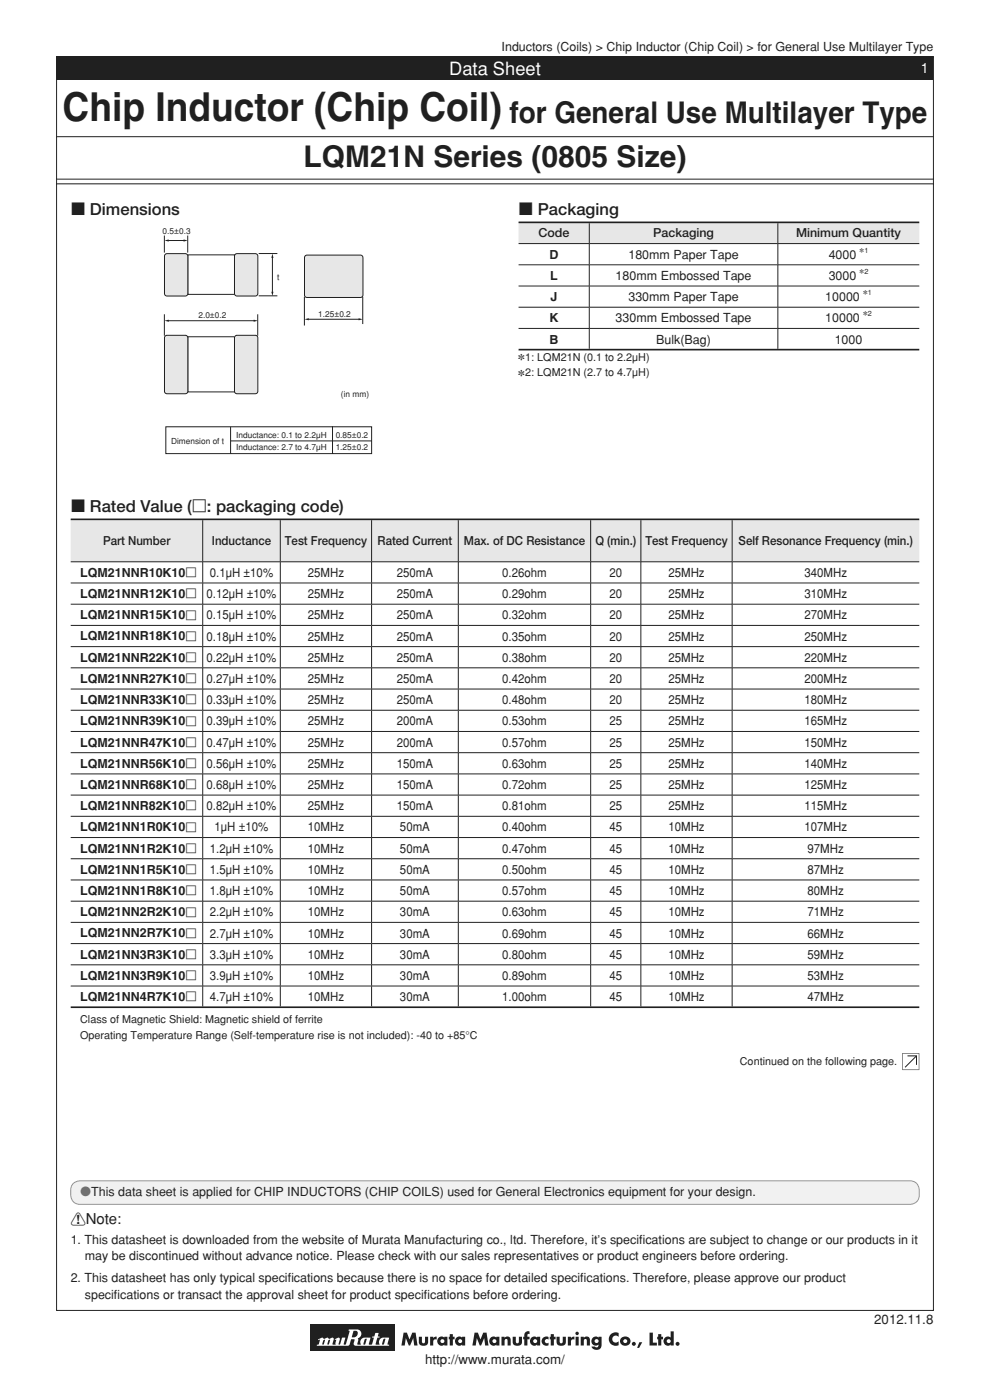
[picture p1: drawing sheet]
<svg xmlns="http://www.w3.org/2000/svg" width="210mm" height="297mm" viewBox="0 0 210 297" stroke-linecap="round" stroke-linejoin="round" font-family="sans-serif">
<defs><g id="words">
<text font-size="8.5" fill="#231f20" x="13.3" y="25.8">Chip Inductor (Chip Coil)</text>
<g font-size="6.3" fill="#231f20">
<text x="108.1" y="26.1">for General Use Multilayer Type</text>
<text x="64.4" y="35.5">LQM21N Series (0805 Size)</text>
</g>
<text font-size="3.9" fill="#fff" x="95.3" y="15.9">Data Sheet</text>
<g font-size="3.5" fill="#231f20">
<text x="15" y="45.6">c Dimensions</text>
<text x="110" y="45.6">c Packaging</text>
<text x="15" y="108.6">c Rated Value (p: packaging code)</text>
</g>
<text font-size="3.2" fill="#231f20" x="15" y="259.8">!Note:</text>
<text font-size="3" fill="#fff" x="195.3" y="15.6">1</text>
<g font-size="2.8" fill="#231f20">
<text x="185.4" y="280.9">2012.11.8</text>
<text x="90.2" y="289.4">http://www.murata.com/</text>
</g>
<g font-size="2.6" fill="#231f20">
<text x="106.4" y="10.8">Inductors (Coils) &gt; Chip Inductor (Chip Coil) &gt; for General Use Multilayer Type</text>
<text x="114.2" y="50.4">Code</text>
<text x="138.6" y="50.4">Packaging</text>
<text x="168.9" y="50.4">Minimum Quantity</text>
<text x="116.5" y="54.9">D</text>
<text x="116.7" y="59.4">L</text>
<text x="130.6" y="59.4">180mm Embossed Tape</text>
<text x="133.3" y="54.9">180mm Paper Tape</text>
<text x="175.8" y="59.4">3000</text>
<text x="175.8" y="54.9">4000</text>
<text x="116.8" y="63.9">J</text>
<text x="133.3" y="63.9">330mm Paper Tape</text>
<text x="175" y="63.9">10000</text>
<text x="116.5" y="68.4">K</text>
<text x="130.6" y="68.4">330mm Embossed Tape</text>
<text x="175" y="68.4">10000</text>
<text x="116.5" y="72.9">B</text>
<text x="139.2" y="72.9">Bulk(Bag)</text>
<text x="177.1" y="72.9">1000</text>
<text x="21.9" y="115.6">Part Number</text>
<text x="44.9" y="115.6">Inductance</text>
<text x="60.4" y="115.6">Test Frequency</text>
<text x="80.1" y="115.6">Rated Current</text>
<text x="98.4" y="115.6">Max. of DC Resistance</text>
<text x="126.3" y="115.6">Q (min.)</text>
<text x="136.9" y="115.6">Test Frequency</text>
<text x="156.7" y="115.6">Self Resonance Frequency (min.)</text>
<text x="17" y="122.4">LQM21NNR10K10p</text>
<text x="44.5" y="122.4">0.1µH ±10%</text>
<text x="65.3" y="122.4">25MHz</text>
<text x="84.2" y="122.4">250mA</text>
<text x="106.5" y="122.4">0.26ohm</text>
<text x="129.3" y="122.4">20</text>
<text x="141.8" y="122.4">25MHz</text>
<text x="170.6" y="122.4">340MHz</text>
<text x="17" y="126.9">LQM21NNR12K10p</text>
<text x="17" y="131.4">LQM21NNR15K10p</text>
<text x="43.8" y="126.9">0.12µH ±10%</text>
<text x="43.8" y="131.4">0.15µH ±10%</text>
<text x="65.3" y="126.9">25MHz</text>
<text x="65.3" y="131.4">25MHz</text>
<text x="84.2" y="126.9">250mA</text>
<text x="84.2" y="131.4">250mA</text>
<text x="106.5" y="126.9">0.29ohm</text>
<text x="106.5" y="131.4">0.32ohm</text>
<text x="129.3" y="126.9">20</text>
<text x="129.3" y="131.4">20</text>
<text x="141.8" y="126.9">25MHz</text>
<text x="141.8" y="131.4">25MHz</text>
<text x="170.6" y="126.9">310MHz</text>
<text x="170.6" y="131.4">270MHz</text>
<text x="17" y="135.9">LQM21NNR18K10p</text>
<text x="43.8" y="135.9">0.18µH ±10%</text>
<text x="65.3" y="135.9">25MHz</text>
<text x="84.2" y="135.9">250mA</text>
<text x="106.5" y="135.9">0.35ohm</text>
<text x="129.3" y="135.9">20</text>
<text x="141.8" y="135.9">25MHz</text>
<text x="170.6" y="135.9">250MHz</text>
<text x="17" y="140.4">LQM21NNR22K10p</text>
<text x="43.8" y="140.4">0.22µH ±10%</text>
<text x="65.3" y="140.4">25MHz</text>
<text x="84.2" y="140.4">250mA</text>
<text x="106.5" y="140.4">0.38ohm</text>
<text x="129.3" y="140.4">20</text>
<text x="141.8" y="140.4">25MHz</text>
<text x="170.6" y="140.4">220MHz</text>
<text x="17" y="144.9">LQM21NNR27K10p</text>
<text x="17" y="149.4">LQM21NNR33K10p</text>
<text x="43.8" y="144.9">0.27µH ±10%</text>
<text x="43.8" y="149.4">0.33µH ±10%</text>
<text x="65.3" y="144.9">25MHz</text>
<text x="65.3" y="149.4">25MHz</text>
<text x="84.2" y="144.9">250mA</text>
<text x="84.2" y="149.4">250mA</text>
<text x="106.5" y="144.9">0.42ohm</text>
<text x="106.5" y="149.4">0.48ohm</text>
<text x="129.3" y="144.9">20</text>
<text x="129.3" y="149.4">20</text>
<text x="141.8" y="144.9">25MHz</text>
<text x="141.8" y="149.4">25MHz</text>
<text x="170.6" y="144.9">200MHz</text>
<text x="170.6" y="149.4">180MHz</text>
<text x="17" y="153.9">LQM21NNR39K10p</text>
<text x="43.8" y="153.9">0.39µH ±10%</text>
<text x="65.3" y="153.9">25MHz</text>
<text x="84.2" y="153.9">200mA</text>
<text x="106.5" y="153.9">0.53ohm</text>
<text x="129.3" y="153.9">25</text>
<text x="141.8" y="153.9">25MHz</text>
<text x="170.6" y="153.9">165MHz</text>
<text x="17" y="158.4">LQM21NNR47K10p</text>
<text x="43.8" y="158.4">0.47µH ±10%</text>
<text x="65.3" y="158.4">25MHz</text>
<text x="84.2" y="158.4">200mA</text>
<text x="106.5" y="158.4">0.57ohm</text>
<text x="129.3" y="158.4">25</text>
<text x="141.8" y="158.4">25MHz</text>
<text x="170.6" y="158.4">150MHz</text>
<text x="17" y="162.9">LQM21NNR56K10p</text>
<text x="17" y="167.4">LQM21NNR68K10p</text>
<text x="43.8" y="162.9">0.56µH ±10%</text>
<text x="43.8" y="167.4">0.68µH ±10%</text>
<text x="65.3" y="162.9">25MHz</text>
<text x="65.3" y="167.4">25MHz</text>
<text x="84.2" y="162.9">150mA</text>
<text x="84.2" y="167.4">150mA</text>
<text x="106.5" y="162.9">0.63ohm</text>
<text x="106.5" y="167.4">0.72ohm</text>
<text x="129.3" y="162.9">25</text>
<text x="129.3" y="167.4">25</text>
<text x="141.8" y="162.9">25MHz</text>
<text x="141.8" y="167.4">25MHz</text>
<text x="170.6" y="162.9">140MHz</text>
<text x="170.6" y="167.4">125MHz</text>
<text x="17" y="171.9">LQM21NNR82K10p</text>
<text x="43.8" y="171.9">0.82µH ±10%</text>
<text x="65.3" y="171.9">25MHz</text>
<text x="84.2" y="171.9">150mA</text>
<text x="106.5" y="171.9">0.81ohm</text>
<text x="129.3" y="171.9">25</text>
<text x="141.8" y="171.9">25MHz</text>
<text x="170.6" y="171.9">115MHz</text>
<text x="17" y="176.4">LQM21NN1R0K10p</text>
<text x="45.5" y="176.4">1µH ±10%</text>
<text x="65.3" y="176.4">10MHz</text>
<text x="84.8" y="176.4">50mA</text>
<text x="106.5" y="176.4">0.40ohm</text>
<text x="129.3" y="176.4">45</text>
<text x="141.8" y="176.4">10MHz</text>
<text x="170.6" y="176.4">107MHz</text>
<text x="17" y="180.9">LQM21NN1R2K10p</text>
<text x="17" y="185.4">LQM21NN1R5K10p</text>
<text x="44.5" y="180.9">1.2µH ±10%</text>
<text x="44.5" y="185.4">1.5µH ±10%</text>
<text x="65.3" y="180.9">10MHz</text>
<text x="65.3" y="185.4">10MHz</text>
<text x="84.8" y="180.9">50mA</text>
<text x="84.8" y="185.4">50mA</text>
<text x="106.5" y="180.9">0.47ohm</text>
<text x="106.5" y="185.4">0.50ohm</text>
<text x="129.3" y="180.9">45</text>
<text x="129.3" y="185.4">45</text>
<text x="141.8" y="180.9">10MHz</text>
<text x="141.8" y="185.4">10MHz</text>
<text x="171.3" y="180.9">97MHz</text>
<text x="171.3" y="185.4">87MHz</text>
<text x="17" y="189.9">LQM21NN1R8K10p</text>
<text x="44.5" y="189.9">1.8µH ±10%</text>
<text x="65.3" y="189.9">10MHz</text>
<text x="84.8" y="189.9">50mA</text>
<text x="106.5" y="189.9">0.57ohm</text>
<text x="129.3" y="189.9">45</text>
<text x="141.8" y="189.9">10MHz</text>
<text x="171.3" y="189.9">80MHz</text>
<text x="17" y="194.4">LQM21NN2R2K10p</text>
<text x="44.5" y="194.4">2.2µH ±10%</text>
<text x="65.3" y="194.4">10MHz</text>
<text x="84.8" y="194.4">30mA</text>
<text x="106.5" y="194.4">0.63ohm</text>
<text x="129.3" y="194.4">45</text>
<text x="141.8" y="194.4">10MHz</text>
<text x="171.3" y="194.4">71MHz</text>
<text x="17" y="198.9">LQM21NN2R7K10p</text>
<text x="17" y="203.4">LQM21NN3R3K10p</text>
<text x="44.5" y="198.9">2.7µH ±10%</text>
<text x="44.5" y="203.4">3.3µH ±10%</text>
<text x="65.3" y="198.9">10MHz</text>
<text x="65.3" y="203.4">10MHz</text>
<text x="84.8" y="198.9">30mA</text>
<text x="84.8" y="203.4">30mA</text>
<text x="106.5" y="198.9">0.69ohm</text>
<text x="106.5" y="203.4">0.80ohm</text>
<text x="129.3" y="198.9">45</text>
<text x="129.3" y="203.4">45</text>
<text x="141.8" y="198.9">10MHz</text>
<text x="141.8" y="203.4">10MHz</text>
<text x="171.3" y="198.9">66MHz</text>
<text x="171.3" y="203.4">59MHz</text>
<text x="17" y="207.9">LQM21NN3R9K10p</text>
<text x="44.5" y="207.9">3.9µH ±10%</text>
<text x="65.3" y="207.9">10MHz</text>
<text x="84.8" y="207.9">30mA</text>
<text x="106.5" y="207.9">0.89ohm</text>
<text x="129.3" y="207.9">45</text>
<text x="141.8" y="207.9">10MHz</text>
<text x="171.3" y="207.9">53MHz</text>
<text x="17" y="212.4">LQM21NN4R7K10p</text>
<text x="44.5" y="212.4">4.7µH ±10%</text>
<text x="65.3" y="212.4">10MHz</text>
<text x="84.8" y="212.4">30mA</text>
<text x="106.5" y="212.4">1.00ohm</text>
<text x="129.3" y="212.4">45</text>
<text x="141.8" y="212.4">10MHz</text>
<text x="171.3" y="212.4">47MHz</text>
<text x="15" y="263.9">1. This datasheet is downloaded from the website of Murata Manufacturing co., ltd. Therefore, it’s specifcations are subject to change or our products in it</text>
<text x="135.6" y="263.9">i</text>
<text x="18" y="267.4">may be discontinued without advance notice. Please check with our sales representatives or product engineers before ordering.</text>
<text x="15" y="272">2. This datasheet has only typical specifcations because there is no space for detailed specif</text>
<text x="18" y="275.5">specif</text>
<text x="24.2" y="275.5">i cations or transact the approval sheet for product specif</text>
<text x="61" y="272">i</text>
<text x="89.9" y="275.5">i cations before ordering.</text>
<text x="123.1" y="272">i cations. Therefore, please approve our product</text>
</g>
<text font-size="2.6" fill="#6d6e70" x="17" y="253.8">oThis data sheet is applied for CHIP INDUCTORS (CHIP COILS) used for General Electronics equipment for your design.</text>
<g font-size="2.3" fill="#231f20">
<text x="110" y="76.5">*1: LQM21N (0.1 to 2.2µH)</text>
<text x="110" y="79.9">*2: LQM21N (2.7 to 4.7µH)</text>
<text x="17" y="217">Class of Magnetic Shield: Magnetic shield of ferrite</text>
<text x="17" y="220.4">Operating Temperature Range (Self-temperature rise is not included): -40 to +85°C</text>
<text x="156.9" y="225.9">Continued on the following page.</text>
</g>
<g font-size="1.8" fill="#231f20">
<text x="34.5" y="49.5">0.5±0.3</text>
<text x="58.8" y="59.4">t</text>
<text x="42.1" y="67.4">2.0±0.2</text>
<text x="67.5" y="67.3">1.25±0.2</text>
<text x="72.3" y="84.2">(in mm)</text>
<text x="36.3" y="94.2">Dimension of t</text>
<text x="50.1" y="92.8">Inductance: 0.1 to 2.2μH</text>
<text x="50.1" y="95.6">Inductance: 2.7 to 4.7μH</text>
<text x="71.2" y="92.8">0.85±0.2</text>
<text x="71.2" y="95.6">1.25±0.2</text>
</g>
<g font-size="1.5" fill="#231f20">
<text x="182.4" y="53.6">*1</text>
<text x="182.4" y="58.1">*2</text>
<text x="183.1" y="62.6">*1</text>
<text x="183.1" y="67.1">*2</text>
</g>
</g></defs>
<path d="M12 12h186v266h-186z" fill="none" stroke="#231f20" stroke-width=".21"/>
<g fill="#231f20">
<path d="M12 12h186v5h-186z"/>
<path d="M85.6 282.7h.7l.6 1.5 .6-1.5h.7l.4 2.7h-.7l-.2-1.5-.7 1.5h-.3l-.6-1.5-.2 1.5h-.7z"/>
<path d="M88.8 283.6h.7v1.2l.3 .2 .3-.2 .1-1.2h.6v1.1a1.01 1.01 0 0 1-1 .8 1.01 1.01 0 0 1-1-.8z"/>
<path d="M91.2 283.6h.7v.3l.4-.3h.3v.6h-.5l-.2 .2v1h-.7z"/>
<path d="M95.4 283h.7v.6h.3v.5h-.3v1.3h-.7v-1.3h-.2v-.5h.2z"/>
<path d="M100.7 282.7h.7l.5 1.5 .6-1.5h.7l.4 2.7h-.7l-.2-1.5-.6 1.5h-.3l-.7-1.5-.2 1.5h-.7z"/>
<path d="M106.4 283.6h.6v.2a.72 .72 0 0 1 .9-.2 .72 .72 0 0 1 .4 .7v1.1h-.6v-1.1l-.3-.3-.3 .3-.1 1.1h-.6z"/>
<path d="M108.8 283.6h.6v1.2l.3 .2 .3-.2 .1-1.2h.6v1.1a1.01 1.01 0 0 1-1 .8 1.01 1.01 0 0 1-.9-.8z"/>
<path d="M111.4 282.7l.4-.3 .5 .1v.5l-.4 .1v.5h.4v.5h-.4v1.3h-.7v-1.3h-.2v-.5h.2z"/>
<path d="M115.1 283.9l.5-.3 .5-.1 .3 .1v.6a.46 .46 0 0 0-.7 0 .46 .46 0 0 0 0 .6 .46 .46 0 0 0 .7 0v.6a1 1 0 0 1-1.3-.2 1 1 0 0 1 0-1.3z"/>
<path d="M116.8 283h.7v.6h.4v.5h-.4v1.3h-.7v-1.3h-.2v-.5h.2z"/>
<path d="M118.1 283.6h.6v1.2l.3 .2 .3-.2 .1-1.2h.6v1.1a1.01 1.01 0 0 1-1 .8 1.01 1.01 0 0 1-.9-.8z"/>
<path d="M120.5 283.6h.6v.3l.4-.3h.3v.6h-.5l-.2 .2v1h-.6z"/>
<path d="M123.2 283.6h.6v.2a.72 .72 0 0 1 .9-.2 .72 .72 0 0 1 .4 .7v1.1h-.6v-1.1l-.3-.3-.3 .3-.1 1.1h-.6z"/>
<path d="M129.5 283.1l.8-.4h.7l.2 .1v.8a.75 .75 0 0 0-1.1-.1 .75 .75 0 0 0 0 1.1 .75 .75 0 0 0 1.1-.1v.9a1.45 1.45 0 0 1-1.8-.5 1.45 1.45 0 0 1 .1-1.8z"/>
<path d="M135.6 284.7h.6l-.6 1.2h-.5z"/>
<path d="M137.8 282.7h.7v2.1h.8v.6h-1.5z"/>
<path d="M139.6 283h.7v.6h.3v.5h-.3v1.3h-.7v-1.3h-.2v-.5h.2z"/>
<path d="M65.8 281h18.1v5.5h-18.1z"/>
<path d="M93 283.8a.94 .94 0 0 0-.1 1.4 .94 .94 0 0 0 1.3 0v.2h.7v-1.8h-.7v.2l-.1-.2a.89 .89 0 0 0-1.1 .2zM93.4 284.5a.45 .45 0 0 1 .9 0 .45 .45 0 0 1-.9 0z"/>
<path d="M96.8 283.8a.94 .94 0 0 0-.1 1.4 .94 .94 0 0 0 1.3 0v.2h.7v-1.8h-.7v.2l-.1-.2a.89 .89 0 0 0-1.1 .2zM97.2 284.5a.42 .42 0 0 1 .8 0 .42 .42 0 0 1-.8 0z"/>
<path d="M104 283.8a.94 .94 0 0 0-.1 1.4 .94 .94 0 0 0 1.4 0v.2h.6v-1.8h-.6v.2l-.2-.2a.89 .89 0 0 0-1.1 .2zM104.5 284.5a.42 .42 0 0 1 .8 0 .42 .42 0 0 1-.8 0z"/>
<path d="M112.7 283.8a.94 .94 0 0 0-.1 1.4 .94 .94 0 0 0 1.3 0v.2h.7v-1.8h-.7v.2l-.1-.2a.89 .89 0 0 0-1.1 .2zM113.1 284.5a.42 .42 0 0 1 .8 0 .42 .42 0 0 1-.8 0z"/>
<path d="M122.1 282.9a.37 .37 0 0 1 .7 0 .37 .37 0 0 1-.7 0zM122.1 283.6h.6v1.8h-.6z"/>
<path d="M125.7 283.8a.93 .93 0 0 0-.1 1.3 .93 .93 0 0 0 1.4 .1 .47 .47 0 0 1-.6 .6l-.2-.1h-.7a1.1 1.1 0 0 0 1.2 .6 1.1 1.1 0 0 0 .9-1v-1.7h-.6l-.1 .2a.79 .79 0 0 0-1.2 0zM126.1 284.5a.45 .45 0 0 1 .9 0 .45 .45 0 0 1-.9 0z"/>
<path d="M131.7 283.9a1.05 1.05 0 0 0 .9 1.6 1.05 1.05 0 0 0 .9-1.6 1.27 1.27 0 0 0-1.8 0zM132.2 284.5a.45 .45 0 0 1 .9 0 .45 .45 0 0 1-.9 0z"/>
<path d="M142.3 282.4v1.4a.93 .93 0 0 0-1.3 .1 .93 .93 0 0 0 0 1.2 .93 .93 0 0 0 1.3 .1v.2h.6v-3zM141.4 284.5a.45 .45 0 0 1 .9 0 .45 .45 0 0 1-.9 0z"/>
<circle cx="134.4" cy="285.1" r=".42"/>
<circle cx="143.7" cy="285.1" r=".42"/>
</g>
<path d="M67.5 284.2l.9-.4 .4 .2-.4 1.1 .1 .2 .2-.2 .3-.8-.2-.1v-.2l.6-.2h.2l.1 .2h.2l-.5 1.1 .2 .2 .2-.2 .2-.8-.1-.1v-.2l.8-.2 .1 .3-.3 1 .6 .2 .2-1-.2-.1-.1-.1 .8-.3 .3 .3-.3 1 .2 .2 .2-.2 .4-1.3h.6l-.3 1.3 .3 .2 .2-.2 .8-2.7-.2-.1v-.2l1.8-.1a.98 .98 0 0 1 .8 .9 .98 .98 0 0 1-.7 1.1l.1 .3-.2 .9h.7a.96 .96 0 0 1 .9-1.4h1.2l-.2 .6h-.7l.1-.4-.4 .1-.3 1.1h.3l.3-.8h.7l-.2 .7 .5 .2 .2-.2 .4-1.3-.4-.1 .1-.1 .4-.1 .2-.7h.7l-.2 .7 .4 .2-.4 .1-.4 1.3 .1 .2 .7-.1a.95 .95 0 0 1 .8-1.4h1.2l-.1 .5h-.7v-.3l-.3 .1-.3 1.1h.3l.3-.9h.7l-.2 .8 .3 .2v.2h-6.9a.45 .45 0 0 1-.6-.5l.2-.8-.4-.1v-.4h.2a.72 .72 0 0 0 .9-.7 .72 .72 0 0 0-.9-.7l-.4 1.3 .2 .1v.4l-.3 .1-.3 1-.3 .3h-6.6l-.1-.2 .4-.2 .3-.8h-.4z" fill="#fff"/>
<path d="M15.4 251.2a2.19 2.19 0 0 1 1.6-.7h176a2.3 2.3 0 0 1 2 3 1.93 1.93 0 0 1-2 2h-176a2.3 2.3 0 0 1-2-3l.1-.7z" fill="#f1f1f2"/>
<path d="M15.4 251.2a2.19 2.19 0 0 1 1.6-.7h176a2.3 2.3 0 0 1 2 3 1.93 1.93 0 0 1-2 2h-176a2.3 2.3 0 0 1-2-3l.1-.7z" fill="none" stroke="#939598" stroke-width=".21"/>
<path d="M12 29h186zM12 38h186zM12 39h186z" fill="none" stroke="#231f20" stroke-width=".21"/>
<path d="M49.8 54.1l.5-.3h3.9l.4 .3 .1 8.2-.3 .4-4.1 .1-.5-.3z" fill="#e6e7e8"/>
<path d="M49.8 54.1l.5-.3h3.9l.4 .3 .1 8.2-.3 .4-4.1 .1-.5-.3z" fill="none" stroke="#231f20" stroke-width=".21"/>
<path d="M39.8 54.1h9.9v8.4h-9.9z" fill="#fff"/>
<path d="M39.8 54.1h9.9v8.4h-9.9z" fill="none" stroke="#231f20" stroke-width=".21"/>
<path d="M35 54.1l.4-.3h3.9l.5 .3v8.2l-.2 .4-4.2 .1-.4-.3z" fill="#e6e7e8"/>
<path d="M35 54.1l.4-.3h3.9l.5 .3v8.2l-.2 .4-4.2 .1-.4-.3z" fill="none" stroke="#231f20" stroke-width=".21"/>
<path d="M49.8 71.4l.5-.3h3.9l.4 .3 .1 11.6-.3 .5h-4.1l-.5-.2z" fill="#e6e7e8"/>
<path d="M49.8 71.4l.5-.3h3.9l.4 .3 .1 11.6-.3 .5h-4.1l-.5-.2z" fill="none" stroke="#231f20" stroke-width=".21"/>
<path d="M39.8 71.4h9.9v11.7h-9.9z" fill="#fff"/>
<path d="M39.8 71.4h9.9v11.7h-9.9z" fill="none" stroke="#231f20" stroke-width=".21"/>
<path d="M35 71.4l.4-.3h3.9l.5 .3v11.6l-.2 .5h-4.2l-.4-.2z" fill="#e6e7e8"/>
<path d="M35 71.4l.4-.3h3.9l.5 .3v11.6l-.2 .5h-4.2l-.4-.2z" fill="none" stroke="#231f20" stroke-width=".21"/>
<path d="M64.7 54.4l.4-.3 11.6 .1 .3 .4-.1 8.2-.4 .3-11.6-.1-.3-.4z" fill="#e6e7e8"/>
<path d="M34.9 50.1v3.4M39.8 50.1v3.4M55 53.8h3.7M64.7 54.4l.4-.3 11.6 .1 .3 .4-.1 8.2-.4 .3-11.6-.1-.3-.4zM34.9 66.8v4.3M54.7 66.8v4.3M55 62.8h3.7" fill="none" stroke="#231f20" stroke-width=".21"/>
<g fill="#231f20">
<path d="M39 50.8l.8 .2-.8 .2z"/>
<path d="M34.9 51l.9-.2v.2v.2z"/>
</g>
<path d="M35.8 51h3.2" fill="none" stroke="#231f20" stroke-width=".21"/>
<g fill="#231f20">
<path d="M57.6 61.9h.4l-.2 .9z"/>
<path d="M57.8 53.8l.2 .9h-.3h-.1z"/>
</g>
<path d="M57.8 54.7v7.2" fill="none" stroke="#231f20" stroke-width=".21"/>
<g fill="#231f20">
<path d="M53.8 67.8l.9 .2-.9 .3z"/>
<path d="M34.9 68l.9-.2v.3v.2z"/>
</g>
<path d="M35.8 68h18M64.6 63.1v5.8M76.9 63.1v5.5" fill="none" stroke="#231f20" stroke-width=".21"/>
<g fill="#231f20">
<path d="M76.1 67.5l.9 .2-.9 .3z"/>
<path d="M64.6 67.7l.9-.2v.3v.2z"/>
</g>
<path d="M65.5 67.7h10.6M35.2 90.5h43.6v5.7h-43.6zM48.9 93.5h29.9M48.9 90.5v5.7M70.5 90.5v5.7" fill="none" stroke="#231f20" stroke-width=".21"/>
<path d="M110 47.2h15v4.5h-15zM125 47.2h40v4.5h-40zM165 47.2h30v4.5h-30z" fill="#e6e7e8"/>
<path d="M110 47.2h85M110 74.2h85" fill="none" stroke="#231f20" stroke-width=".35"/>
<g fill="none" stroke="#231f20" stroke-width=".21">
<path d="M125 47.4v4.2M125 51.7v4.4M125 56.2v4.4M165 47.4v4.2M165 51.7v4.4M165 56.2v4.4M195 51.7h-85M195 56.2h-85M125 60.7v4.4M125 65.2v4.4M125 69.7v4.3M165 60.7v4.4"/>
<path d="M165 65.2v4.4M165 69.7v4.3M195 60.7h-85M195 65.2h-85M195 69.7h-85"/>
</g>
<path d="M15 110.2h28v9h-28zM43 110.2h16.5v9h-16.5zM59.5 110.2h19.3v9h-19.3zM78.8 110.2h18.4v9h-18.4zM97.2 110.2h28.1v9h-28.1zM125.3 110.2h10.6v9h-10.6zM135.9 110.2h19.4v9h-19.4zM155.3 110.2h39.7v9h-39.7z" fill="#e6e7e8"/>
<path d="M15 110.2h180M15 213.7h180" fill="none" stroke="#231f20" stroke-width=".35"/>
<g fill="none" stroke="#231f20" stroke-width=".21">
<path d="M15 119.2h180M43 110.4v8.7M43 119.2v4.4M59.5 110.4v8.7M59.5 119.2v4.4M78.8 110.4v8.7M78.8 119.2v4.4M97.2 110.4v8.7M97.2 119.2v4.4M125.3 110.4v8.7M125.3 119.2v4.4M135.9 110.4v8.7"/>
<path d="M135.9 119.2v4.4M155.3 110.4v8.7M155.3 119.2v4.4M15 123.7h180M15 128.2h180M15 132.7h180M15 137.2h180M43 123.7v4.4M43 128.2v4.4M43 132.7v4.4M43 137.2v4.4M59.5 123.7v4.4"/>
<path d="M59.5 128.2v4.4M59.5 132.7v4.4M59.5 137.2v4.4M78.8 123.7v4.4M78.8 128.2v4.4M78.8 132.7v4.4M78.8 137.2v4.4M97.2 123.7v4.4M97.2 128.2v4.4M97.2 132.7v4.4M97.2 137.2v4.4M125.3 123.7v4.4"/>
<path d="M125.3 128.2v4.4M125.3 132.7v4.4M125.3 137.2v4.4M135.9 123.7v4.4M135.9 128.2v4.4M135.9 132.7v4.4M135.9 137.2v4.4M155.3 123.7v4.4M155.3 128.2v4.4M155.3 132.7v4.4M155.3 137.2v4.4M15 141.7h180"/>
<path d="M15 146.2h180M15 150.7h180M15 155.2h180M15 159.7h180M43 141.7v4.4M43 146.2v4.4M43 150.7v4.4M43 155.2v4.4M43 159.7v4.4M59.5 141.7v4.4M59.5 146.2v4.4M59.5 150.7v4.4"/>
<path d="M59.5 155.2v4.4M59.5 159.7v4.4M78.8 141.7v4.4M78.8 146.2v4.4M78.8 150.7v4.4M78.8 155.2v4.4M78.8 159.7v4.4M97.2 141.7v4.4M97.2 146.2v4.4M97.2 150.7v4.4M97.2 155.2v4.4M97.2 159.7v4.4"/>
<path d="M125.3 141.7v4.4M125.3 146.2v4.4M125.3 150.7v4.4M125.3 155.2v4.4M125.3 159.7v4.4M135.9 141.7v4.4M135.9 146.2v4.4M135.9 150.7v4.4M135.9 155.2v4.4M135.9 159.7v4.4M155.3 141.7v4.4M155.3 146.2v4.4"/>
<path d="M155.3 150.7v4.4M155.3 155.2v4.4M155.3 159.7v4.4M15 164.2h180M15 168.7h180M15 173.2h180M15 177.7h180M43 164.2v4.4M43 168.7v4.4M43 173.2v4.4M43 177.7v4.4M59.5 164.2v4.4"/>
<path d="M59.5 168.7v4.4M59.5 173.2v4.4M59.5 177.7v4.4M78.8 164.2v4.4M78.8 168.7v4.4M78.8 173.2v4.4M78.8 177.7v4.4M97.2 164.2v4.4M97.2 168.7v4.4M97.2 173.2v4.4M97.2 177.7v4.4M125.3 164.2v4.4"/>
<path d="M125.3 168.7v4.4M125.3 173.2v4.4M125.3 177.7v4.4M135.9 164.2v4.4M135.9 168.7v4.4M135.9 173.2v4.4M135.9 177.7v4.4M155.3 164.2v4.4M155.3 168.7v4.4M155.3 173.2v4.4M155.3 177.7v4.4M15 182.2h180"/>
<path d="M15 186.7h180M15 191.2h180M15 195.7h180M43 182.2v4.4M43 186.7v4.4M43 191.2v4.4M43 195.7v4.4M59.5 182.2v4.4M59.5 186.7v4.4M59.5 191.2v4.4M59.5 195.7v4.4M78.8 182.2v4.4"/>
<path d="M78.8 186.7v4.4M78.8 191.2v4.4M78.8 195.7v4.4M97.2 182.2v4.4M97.2 186.7v4.4M97.2 191.2v4.4M97.2 195.7v4.4M125.3 182.2v4.4M125.3 186.7v4.4M125.3 191.2v4.4M125.3 195.7v4.4M135.9 182.2v4.4"/>
<path d="M135.9 186.7v4.4M135.9 191.2v4.4M135.9 195.7v4.4M155.3 182.2v4.4M155.3 186.7v4.4M155.3 191.2v4.4M155.3 195.7v4.4M15 200.2h180M15 204.7h180M15 209.2h180M43 200.2v4.4M43 204.7v4.4"/>
<path d="M43 209.2v4.3M59.5 200.2v4.4M59.5 204.7v4.4M59.5 209.2v4.3M78.8 200.2v4.4M78.8 204.7v4.4M78.8 209.2v4.3M97.2 200.2v4.4M97.2 204.7v4.4M97.2 209.2v4.3M125.3 200.2v4.4M125.3 204.7v4.4"/>
<path d="M125.3 209.2v4.3M135.9 200.2v4.4M135.9 204.7v4.4M135.9 209.2v4.3M155.3 200.2v4.4M155.3 204.7v4.4M155.3 209.2v4.3"/>
</g>
<path d="M191.5 223.5h3.4v3.4h-3.4zM191.4 223.4v3.6h3.6v-3.6z" fill="#231f20"/>
<path d="M192.5 224h1.9v1.9M194.4 224l-2.4 2.4" fill="none" stroke="#231f20" stroke-width=".21"/>
<use href="#words"/>
</svg>
